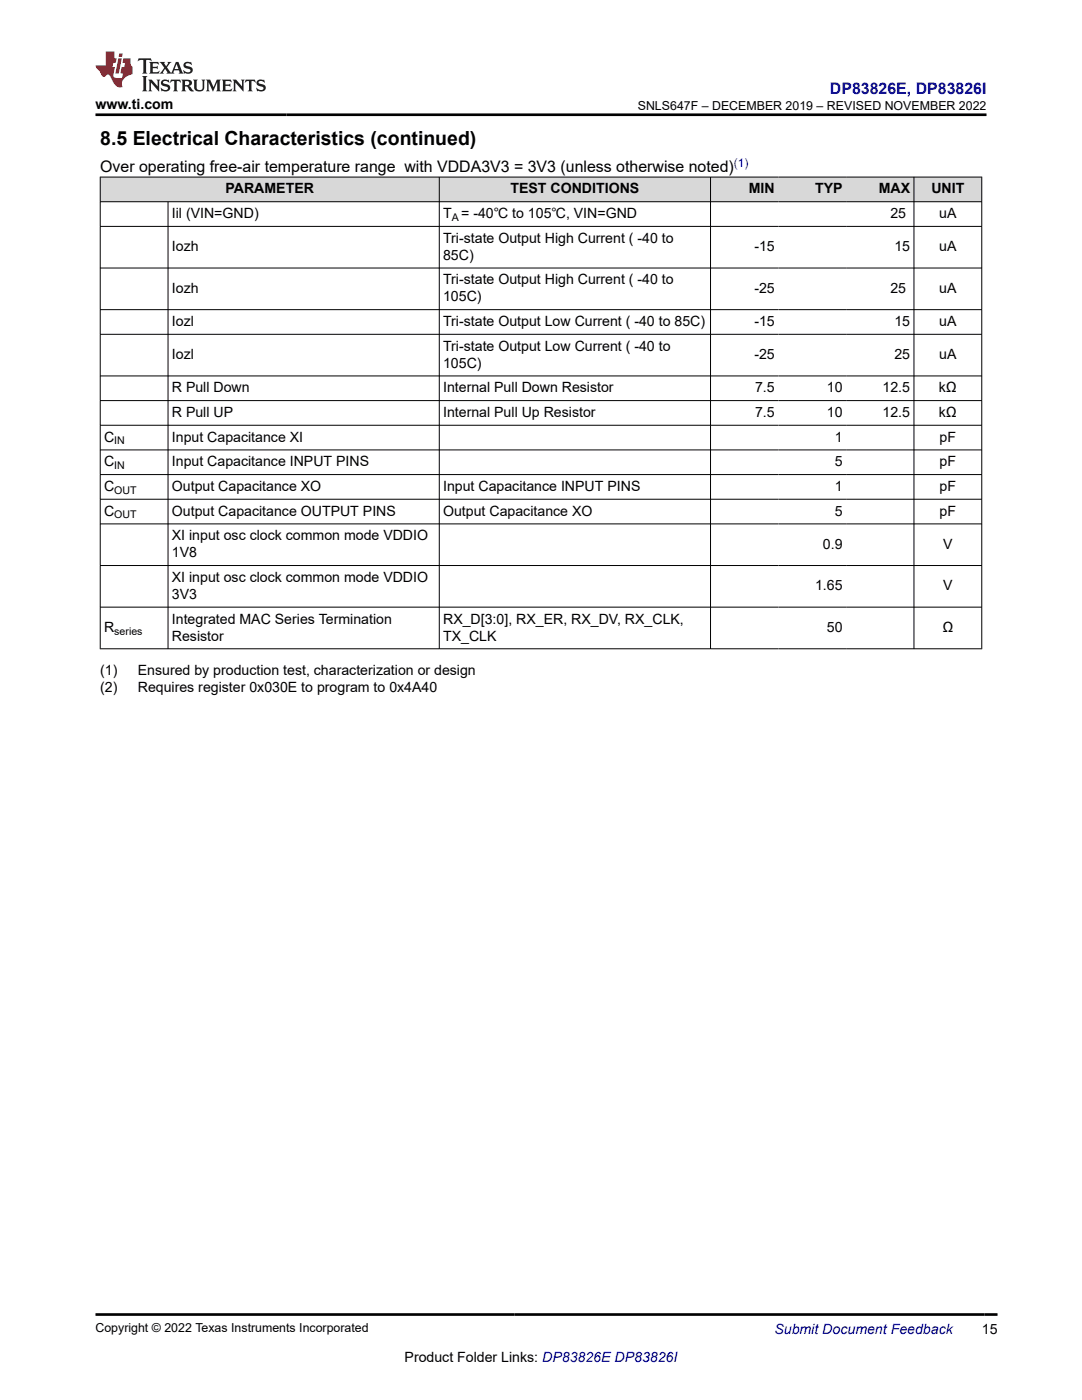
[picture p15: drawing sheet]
<svg xmlns="http://www.w3.org/2000/svg" width="216mm" height="279mm" viewBox="0 0 216 279" stroke-linecap="round" stroke-linejoin="round" font-family="sans-serif">
<defs><g id="words">
<text font-size="3.9" x="20" y="28.8">8.5 Electrical Characteristics (continued)</text>
<text font-size="3.2" fill="#00f" x="165.6" y="18.7">DP83826E, DP83826I</text>
<text font-size="3.2" x="20" y="34.3">Over operating free-air temperature range with VDDA3V3 = 3V3 (unless otherwise noted)</text>
<g font-size="2.8">
<text x="19.1" y="21.8">www.ti.com</text>
<text x="45" y="38.6">PARAMETER</text>
<text x="101.9" y="38.6">TEST CONDITIONS</text>
<text x="149.4" y="38.6">MIN</text>
<text x="162.6" y="38.6">TYP</text>
<text x="175.3" y="38.6">MAX</text>
<text x="185.8" y="38.6">UNIT</text>
<text x="34.3" y="43.5">Iil (VIN=GND)</text>
<text x="88.4" y="43.5">T = -40℃ to 105℃, VIN=GND</text>
<text x="177.7" y="43.5">25</text>
<text x="187.4" y="43.5">uA</text>
<text x="34.3" y="50.1">Iozh</text>
<text x="88.4" y="48.5">Tri-state Output High Current ( -40 to</text>
<text x="88.4" y="51.8">85C)</text>
<text x="150.5" y="50.1">-15</text>
<text x="178.5" y="50.1">15</text>
<text x="187.4" y="50.1">uA</text>
<text x="34.3" y="58.5">Iozh</text>
<text x="88.4" y="56.8">Tri-state Output High Current ( -40 to</text>
<text x="150.5" y="58.5">-25</text>
<text x="177.7" y="58.5">25</text>
<text x="187.4" y="58.5">uA</text>
<text x="34.3" y="65.1">Iozl</text>
<text x="88.4" y="60.2">105C)</text>
<text x="88.4" y="65.1">Tri-state Output Low Current ( -40 to 85C)</text>
<text x="150.5" y="65.1">-15</text>
<text x="178.5" y="65.1">15</text>
<text x="187.4" y="65.1">uA</text>
<text x="34.3" y="71.7">Iozl</text>
<text x="88.4" y="70">Tri-state Output Low Current ( -40 to</text>
<text x="150.5" y="71.7">-25</text>
<text x="178.5" y="71.7">25</text>
<text x="187.4" y="71.7">uA</text>
<text x="88.4" y="73.4">105C)</text>
<text x="34.3" y="78.3">R Pull Down</text>
<text x="34.3" y="83.2">R Pull UP</text>
<text x="88.4" y="78.3">Internal Pull Down Resistor</text>
<text x="88.4" y="83.2">Internal Pull Up Resistor</text>
<text x="150.7" y="78.3">7.5</text>
<text x="150.7" y="83.2">7.5</text>
<text x="165" y="78.3">10</text>
<text x="165" y="83.2">10</text>
<text x="176.1" y="78.3">12.5</text>
<text x="176.1" y="83.2">12.5</text>
<text x="187.3" y="78.3">kΩ</text>
<text x="187.3" y="83.2">kΩ</text>
<text x="20.8" y="88.1">C</text>
<text x="34.3" y="88.1">Input Capacitance XI</text>
<text x="166.6" y="88.1">1</text>
<text x="187.5" y="88.1">pF</text>
<text x="20.8" y="93.1">C</text>
<text x="34.3" y="93.1">Input Capacitance INPUT PINS</text>
<text x="166.6" y="93.1">5</text>
<text x="187.5" y="93.1">pF</text>
<text x="20.8" y="98">C</text>
<text x="34.3" y="98">Output Capacitance XO</text>
<text x="88.4" y="98">Input Capacitance INPUT PINS</text>
<text x="166.6" y="98">1</text>
<text x="187.5" y="98">pF</text>
<text x="20.8" y="102.9">C</text>
<text x="34.3" y="102.9">Output Capacitance OUTPUT PINS</text>
<text x="34.3" y="107.8">XI input osc clock common mode VDDIO</text>
<text x="88.4" y="102.9">Output Capacitance XO</text>
<text x="166.6" y="102.9">5</text>
<text x="187.5" y="102.9">pF</text>
<text x="34.3" y="111.2">1V8</text>
<text x="164.2" y="109.5">0.9</text>
<text x="188.2" y="109.5">V</text>
<text x="34.3" y="116.1">XI input osc clock common mode VDDIO</text>
<text x="34.3" y="119.5">3V3</text>
<text x="162.6" y="117.8">1.65</text>
<text x="188.2" y="117.8">V</text>
<text x="34.3" y="124.4">Integrated MAC Series Termination</text>
<text x="88.4" y="124.4">RX_D[3:0], RX_ER, RX_DV, RX_CLK,</text>
<text x="20.8" y="126.1">R</text>
<text x="34.3" y="127.8">Resistor</text>
<text x="88.4" y="127.8">TX_CLK</text>
<text x="165" y="126.1">50</text>
<text x="188" y="126.1">Ω</text>
<text x="20" y="134.6">(1)</text>
<text x="27.5" y="134.6">Ensured by production test, characterization or design</text>
<text x="20" y="138">(2)</text>
<text x="27.5" y="138">Requires register 0x030E to program to 0x4A40</text>
<text x="195.9" y="266.1">15</text>
<text x="80.7" y="271.7">Product Folder Links: DP83826E DP83826I</text>
</g>
<text font-size="2.8" fill="#00f" x="154.5" y="266.2">Submit Document Feedback</text>
<g font-size="2.5">
<text x="127.3" y="21.9">SNLS647F – DECEMBER 2019 – REVISED NOVEMBER 2022</text>
<text x="19.1" y="265.9">Copyright © 2022 Texas Instruments Incorporated</text>
</g>
<text font-size="2.4" fill="#00f" x="146.4" y="33.2">(1)</text>
<g font-size="2.1">
<text x="90.1" y="44.1">A</text>
<text x="22.8" y="88.7">IN</text>
<text x="22.8" y="93.6">IN</text>
<text x="22.8" y="98.6">OUT</text>
<text x="22.8" y="103.5">OUT</text>
<text x="22.8" y="126.7">series</text>
</g>
</g></defs>
<g fill="#d8d8d8">
<path d="M20 35.3h175.9v5h-175.9z" fill-rule="evenodd"/>
<path d="M20.1 35.4h67.5v4.8h-67.5z" fill-rule="evenodd"/>
<path d="M87.7 35.4h54v4.8h-54z" fill-rule="evenodd"/>
<path d="M141.8 35.4h13.5v4.8h-13.5z" fill-rule="evenodd"/>
<path d="M155.3 35.4h13.5v4.8h-13.5z" fill-rule="evenodd"/>
<path d="M168.8 35.4h13.5v4.8h-13.5z" fill-rule="evenodd"/>
<path d="M182.4 35.4h13.4v4.8h-13.4z" fill-rule="evenodd"/>
</g>
<g fill="none" stroke="#000" stroke-width=".2">
<path d="M19.9 35.3h176.1M20 35.3v94.2M87.7 35.3v94.2M141.8 35.3v94.2M182.4 35.3v94.2M195.9 35.3v94.2M19.9 40.3h176.1M19.9 45.2h176.1M19.9 53.5h176.1M33.5 40.3v89.2M19.9 61.8h176.1M19.9 66.7h176.1"/>
<path d="M19.9 75h176.1M19.9 79.9h176.1M19.9 84.9h176.1M19.9 89.8h176.1M19.9 94.7h176.1M19.9 99.6h176.1M19.9 104.6h176.1M19.9 112.9h176.1M19.9 121.2h176.1M19.9 129.5h176.1"/>
</g>
<path d="M27.7 11.6l-.2 .6 .5-.2h.6v.1v2.2l-.2 .4h1l-.2-.4v-2.2v-.1h.5l.5 .2-.1-.6zM29.8 12.4l.2 .3v1.6l-.2 .4h1.9l.1-.6a1.08 1.08 0 0 1-1.3 .2v-.7h.6l.4 .2v-.7l-.4 .2h-.6v-.5l.2-.2a1 1 0 0 1 1 .3l-.1-.5zM31.8 12.4l1 1.1-1 1.2h.9l-.2-.2 .4-.8 .5 .8-.2 .2h1.6l-.2-.2 .1-.5h1l.1 .5-.1 .2h.9l-.2-.4-.8-1.9h-.5l-1 2.1-.8-1.1 .9-1h-.8l.2 .2-.5 .6-.3-.6 .1-.2zM35.2 12.8l.4 1h-.8zM36.8 12.5a.65 .65 0 0 0-.2 .7 .65 .65 0 0 0 .6 .5l.7 .1 .1 .3a.79 .79 0 0 1-.7 .4 .79 .79 0 0 1-.7-.5l.1 .7 .2-.1a.93 .93 0 0 0 1.1 0 .93 .93 0 0 0 .4-.9 1.46 1.46 0 0 0-1.2-.6l-.1-.3a1.09 1.09 0 0 1 1.2 .2l-.2-.6-.1 .1-.6-.2zM28.4 15.2l.2 .4v2.2l-.2 .4h1l-.2-.4v-2.2l.2-.4zM29.6 15.9l.2 .4v1.5l-.2 .4h.8l-.3-.4v-1.3l1.7 1.8v-2l.2-.4h-.8l.2 .2 .1 1.1-1.2-1.3zM32.3 16a.65 .65 0 0 0-.2 .8 .65 .65 0 0 0 .7 .4l.6 .2 .1 .2a.79 .79 0 0 1-.7 .4 .79 .79 0 0 1-.7-.5l.1 .7 .2-.1a.93 .93 0 0 0 1.1 .1 .93 .93 0 0 0 .4-1 1.46 1.46 0 0 0-1.2-.5l-.1-.4a1.09 1.09 0 0 1 1.2 .2l-.2-.6-.1 .1-.6-.1zM34.1 15.9l-.1 .6a.63 .63 0 0 1 .7-.3l.1 1.6-.3 .4h1l-.2-.4v-1.6a.66 .66 0 0 1 .8 .3l-.1-.6zM36.2 15.9l.2 .4v1.5l-.2 .4h.9l-.2-.2v-.7h.5l.1 .2a.79 .79 0 0 0 1.2 .6l-1-.9a.61 .61 0 0 0 .6-.6 .61 .61 0 0 0-.5-.7zM36.9 16.2h.2a.47 .47 0 0 1 .5 .1 .47 .47 0 0 1 .1 .5l-.2 .1-.6 .1zM38.5 15.9l.2 .2a2.27 2.27 0 0 0 .4 2 1.04 1.04 0 0 0 1.7-.7v-1.3l.2-.2h-.8l.2 .4v1.1a.6 .6 0 0 1-.6 .6 .6 .6 0 0 1-.6-.6v-1.1l.3-.4zM41.1 15.9l.2 .4v1.5l-.2 .4h.7l-.2-.4v-1.4l.9 1.9 .8-1.9v1.4l-.2 .4h1l-.3-.4v-1.5l.3-.4h-.8l-.7 1.5-.7-1.5zM44.3 15.9l.2 .4v1.5l-.2 .4h1.9l.1-.6a1.09 1.09 0 0 1-1.3 .2v-.7h.6l.4 .2v-.6l-.4 .2h-.6v-.6l.2-.1a1.01 1.01 0 0 1 1 .3l-.1-.6zM46.4 15.9l.3 .4v1.5l-.3 .4h.8l-.2-.4v-1.3l1.6 1.8v-2l.2-.4h-.7l.2 .2v1.1l-1.2-1.3zM49 15.9l-.1 .6a.63 .63 0 0 1 .8-.3v1.6l-.3 .4h1l-.2-.4v-1.6a.66 .66 0 0 1 .8 .3l-.1-.6zM51.4 16a.65 .65 0 0 0-.2 .8 .65 .65 0 0 0 .6 .4l.6 .2 .2 .2a.79 .79 0 0 1-.8 .4 .79 .79 0 0 1-.6-.5l.1 .7 .2-.1a.93 .93 0 0 0 1 .1 .93 .93 0 0 0 .5-1 1.46 1.46 0 0 0-1.3-.5l-.1-.4a1.09 1.09 0 0 1 1.3 .2l-.2-.6-.2 .1-.5-.1z" fill="#231f20"/>
<path d="M21.1 10.3v2.7h-2.1l.1 .4 .9 1a.95 .95 0 0 0 .9 .9 .59 .59 0 0 1 .6-.4 .59 .59 0 0 1 .5 .3l.4 .8a1.59 1.59 0 0 0 2.1 1.4 1.61 1.61 0 0 1 1-2.3l1-.3-.1-1.5a1.59 1.59 0 0 1-.4-1.7h-1.4l-.2 .9h.5l-.1 .9h-.5l-.2 .9v.3l.4 .1-.2 .9h-.6a.73 .73 0 0 1-1.1-.7l.3-1.5h-.5l.2-.9h.5l.2-.9h-.5v-1.3zM23.6 11.6l-.6 3.1h.7l.6-3.1zM23.8 10.7l-.1 .6h.7l.1-.6z" fill="#ed1c24"/>
<path d="M19.1 22.9h177.8M19.1 262.3h179.9" fill="none" stroke="#000" stroke-width=".53"/>
<use href="#words"/>
</svg>
